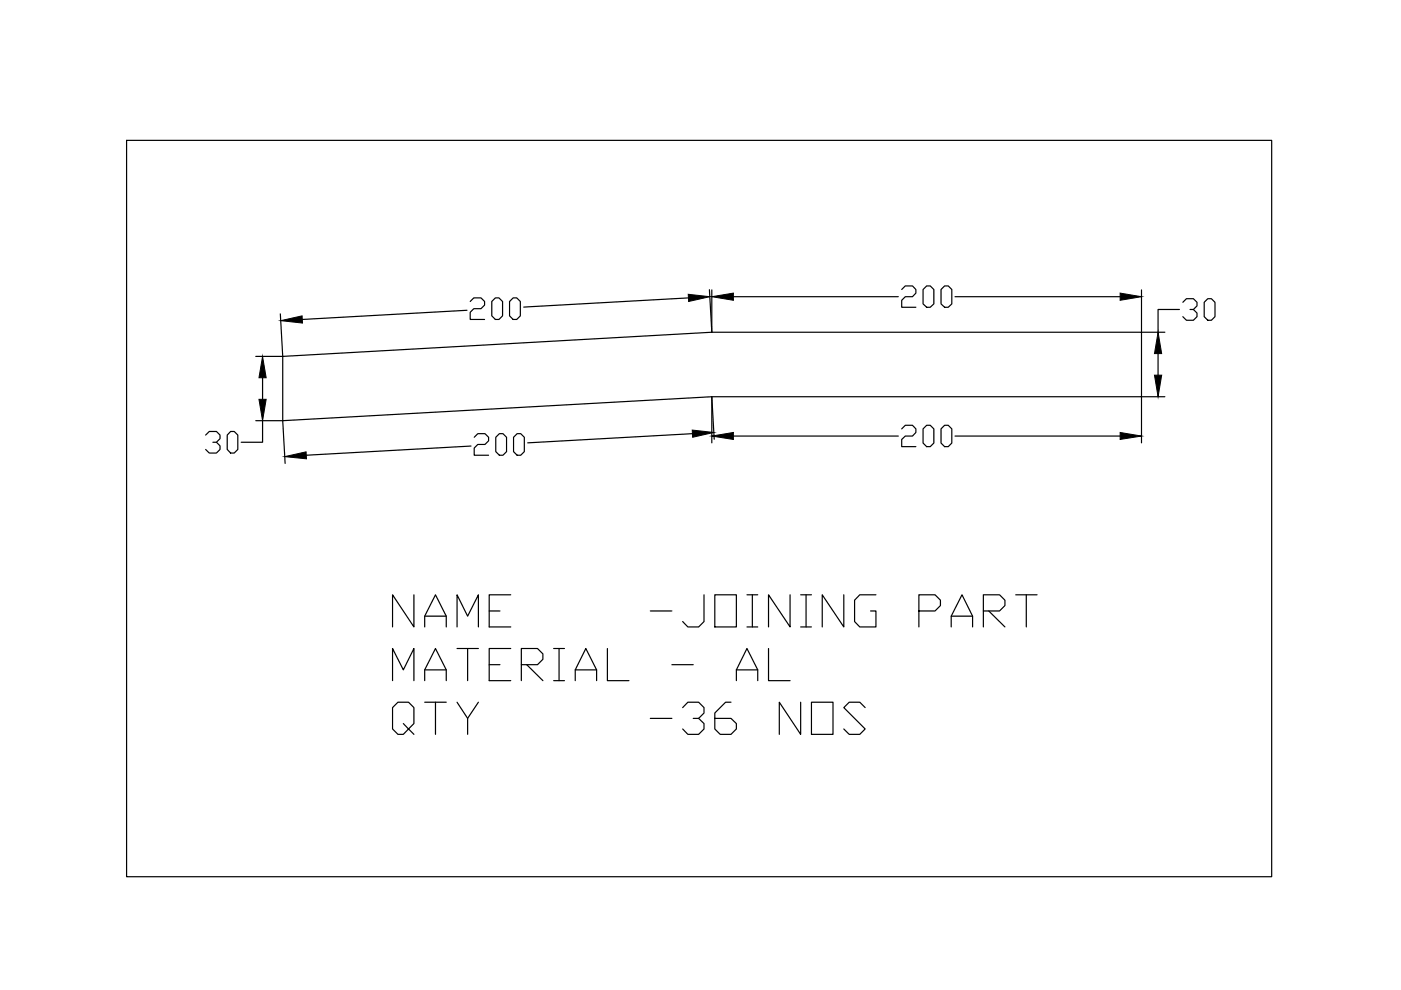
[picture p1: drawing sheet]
<svg xmlns="http://www.w3.org/2000/svg" width="297mm" height="210mm" viewBox="0 0 297 210" stroke-linecap="round" stroke-linejoin="round" font-family="sans-serif">
<!-- layer: 0 -->
<g fill="none" stroke="#000" stroke-width=".25">
<path d="M26.8 29.8h242.8v156.1h-242.8zM59.4 66.5l.5 9.1h-5.7M59.9 75.6l91-5.2h91.1v13.7h-91.1l-91 5.1zM99 65.8l-34.9 1.9M99.7 63.9l.8-.7h1.5l.7 .7v.8l-.7 .7h-1.5l-.8 .8v1.5h3M104.3 63.9l.7-.7h.8l.8 .7v3.1l-.8 .7h-.8l-.7-.7zM108 63.9l.8-.7h.8l.7 .7v3.1l-.7 .7h-.8l-.8-.7zM146 63.2l-35 1.9M150.4 61.4l.5 9v-8.9M155.5 62.9h35M191.2 61.4l.7-.8h1.6l.7 .8v.7l-.7 .8h-1.6l-.7 .8v1.5h3M195.7 61.4l.8-.8h.7l.8 .8v3l-.8 .8h-.7l-.8-.8z"/>
<path d="M199.5 61.4l.8-.8h.7l.8 .8v3l-.8 .8h-.7l-.8-.8zM202.5 62.9h35M242 61.5v8.9h5M245.5 75v4.5M250.1 65.6h-4.6v4.8M250.8 64.1l.7-.8h1.5l.8 .8v.8l-.8 .7h-.7M253 65.6l.8 .8v.7l-.8 .8h-1.5l-.7-.8M255.3 64.1l.8-.8h.7l.8 .8v3l-.8 .8h-.7l-.8-.8zM43.6 92.2l.8-.7h1.5l.8 .7v.8l-.8 .8h-.8M45.9 93.8l.8 .7v.8l-.8 .8h-1.5l-.8-.8M48.9 91.5h.8l.7 .7v3.1l-.7 .8h-.8l-.7-.8v-3.1zM54.2 89.2h5.7l.6 9.1"/>
<path d="M55.7 89.2v4.6h-4.6M55.7 80.1v4.6M99.9 94.6l-35 1.9M100.5 92.7l.8-.8h1.5l.8 .8v.8l-.8 .7h-1.5l-.8 .8v1.5h3.1M105.1 92.7l.8-.8h.7l.8 .8v3.1l-.8 .7h-.7l-.8-.7zM108.9 92.7l.7-.8h.8l.8 .8v3.1l-.8 .7h-.8l-.7-.7zM146.8 91.9l-34.9 2M151.4 93.1l-.5-9v9.8M155.5 92.5h35M191.2 90.9l.7-.7h1.6l.7 .7v.8l-.7 .8h-1.6l-.7 .7v1.5h3M195.7 90.9l.8-.7h.7l.8 .7v3l-.8 .8h-.7l-.8-.8zM199.5 90.9l.8-.7h.7l.8 .7v3l-.8 .8h-.7l-.8-.8z"/>
<path d="M202.5 92.5h35M242 84.1v9.8M242 84.1h5M87.8 126.1v6.8l-4.6-6.8v6.8M90 132.9v-2.3l2.3-4.5 2.3 4.5v2.3M90 130.6h4.6M96.9 132.9v-6.8l2.2 4.5 2.3-4.5v6.8M96.9 137.5h4.5M99.1 137.5v6.8M103.7 129.5h2.3M108.3 126.1h-4.6v6.8h4.6M108.3 137.5h-4.6v6.8h4.6"/>
<path d="M117.4 137.5h2.3M118.5 137.5v6.8M128.8 137.5v6.8h4.6M137.9 129.5h4.6M149.3 126.1v5.7l-1.2 1.1h-2.3l-1.1-1.1M151.6 126.1h4.5v6.8h-4.5zM158.4 132.9h2.3M158.4 126.1h2.3M159.5 126.1v6.8M162.9 137.5v6.8h4.6M167.5 126.1v6.8l-4.6-6.8v6.8M169.8 132.9h2.2"/>
<path d="M169.8 126.1h2.2M170.9 126.1v6.8M178.9 126.1v6.8l-4.6-6.8v6.8M185.7 126.1h-3.4l-1.1 1.2v4.5l1.1 1.1h3.4v-3.4h-1.1M194.8 129.5h3.4l1.2-1.1v-1.1l-1.2-1.2h-3.4v6.8M201.7 132.9v-2.3l2.3-4.5 2.2 4.5v2.3M201.7 130.6h4.5M208.5 129.5h3.4l1.2-1.1v-1.1l-1.2-1.2h-3.4v6.8M209.6 129.5l3.5 3.4M215.3 126.1h4.6M217.6 126.1v6.8M83.2 144.3v-6.8l2.3 4.5 2.3-4.5v6.8"/>
<path d="M85.5 153.4l1.1 1.2-1.1 1.1h-1.1l-1.2-1.1v-4.6l1.2-1.1h2.2l1.2 1.1v3.4l-1.2 1.2 1.2 1.1M90 144.3v-2.3l2.3-4.5 2.3 4.5v2.3M90 142h4.6M90 148.9h4.6M92.3 148.9v6.8M96.9 148.9l2.2 3.4v3.4M101.4 148.9l-2.3 3.4M103.7 140.9h2.3M110.5 140.9h3.5l1.1-1.1v-1.2l-1.1-1.1h-3.5v6.8M111.7 140.9l3.4 3.4M117.4 144.3h2.3M122 144.3v-2.3l2.2-4.5 2.3 4.5v2.3"/>
<path d="M122 142h4.5M137.9 152.3h4.6M142.5 140.9h4.5M144.7 150l1.1-1.1h2.3l1.2 1.1v1.2l-1.2 1.1h-1.1M148.1 152.3l1.2 1.1v1.2l-1.2 1.1h-2.3l-1.1-1.1M155 148.9h-1.2l-2.2 2.3v3.4l1.1 1.1h2.3l1.1-1.1v-1.2l-1.1-1.1h-3.4M156.1 144.3v-2.3l2.3-4.5 2.3 4.5v2.3M156.1 142h4.6M169.8 148.9v6.8l-4.6-6.8v6.8M172 148.9h4.6v6.8h-4.6zM183.4 150l-1.1-1.1h-2.3l-1.1 1.1 4.5 4.6-1.1 1.1h-2.3l-1.1-1.1"/>
</g>
<path d="M59.5 68l4.6-1v1.5zM145.9 62.4l4.6 .5-4.5 1zM150.9 62.9l4.6-.8v1.6zM237.5 62.1l4.5 .8-4.5 .8zM244.8 79.5h1.5l-.8 4.6zM245.5 70.4l.8 4.6h-1.5zM55.7 75.6l.7 4.5h-1.5zM54.9 84.7h1.5l-.7 4.5zM60.4 96.8l4.5-1 .1 1.5zM146.8 91.2l4.5 .5-4.4 1zM150.9 92.5l4.6-.8v1.5zM237.5 91.7l4.5 .8-4.5 .7z" fill="#000" stroke="#000" stroke-width=".21"/>
</svg>
